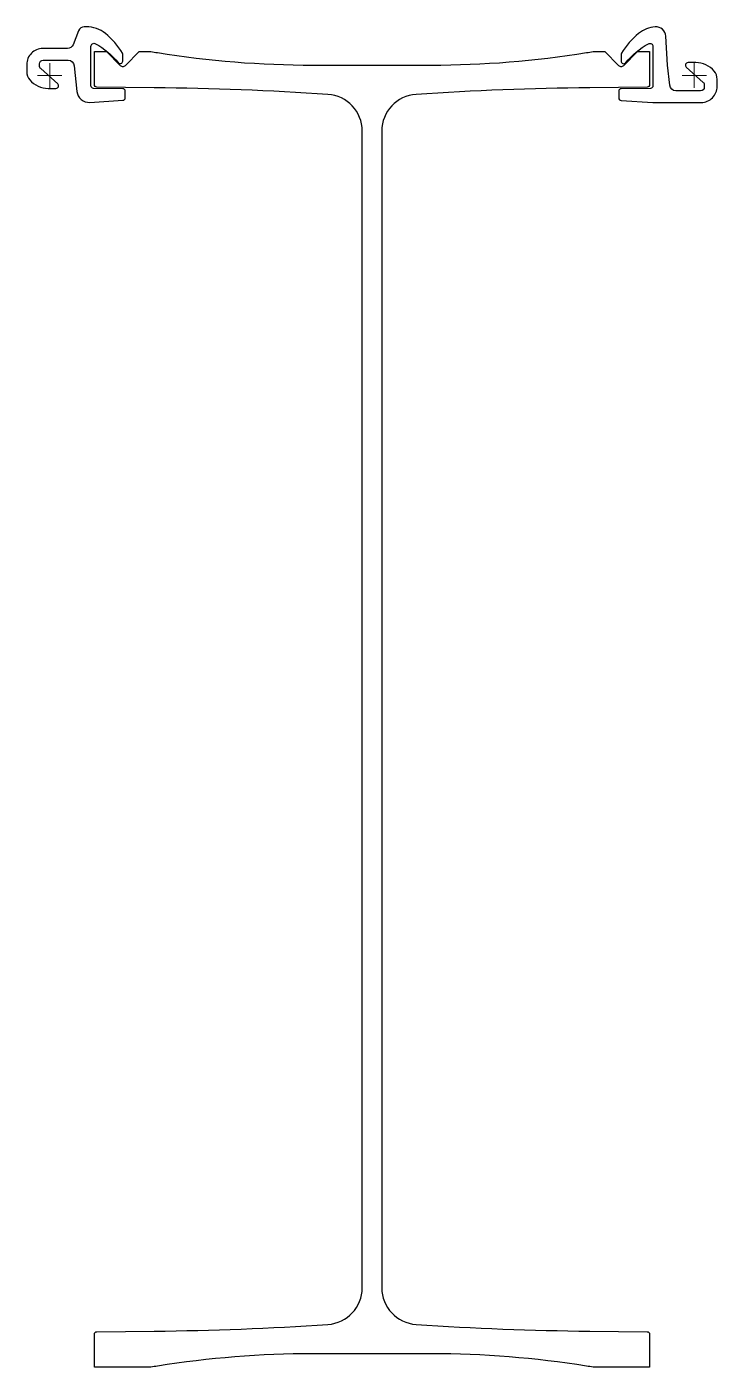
# Model space of a CAD drawing. Header units: millimetres. Extents: x -19 to 546, y -1056 to 40.
import ezdxf

# ---------------------------------------------------------------- set-up
doc = ezdxf.new("R2010")
doc.units = ezdxf.units.MM
doc.layers.get('0').update_dxf_attribs({"lineweight": 25})
doc.layers.add('ref', color=252, linetype='Continuous', lineweight=5)

msp = doc.modelspace()

# ---------------------------------------------------------------- linework, layer by layer
at = {"elevation": 0}
for points in [[(61.7, -12.8, 0.411079), (59.8, -10.8), (35.7, -10.5, -0.411079), (33.7, -8.5), (33.7, 23.8, -0.567914), (37.4, 26, -0.101503), (55.9, 10.5, 0.710366), (59.7, 11.8), (59.7, 17.2, 0.135195), (59.5, 18.2, 0.089428), (45.5, 34.3, 0.17076), (29.8, 39.8), (28.2, 39.8, 0.311359), (23.5, 36.6), (19.2, 25.2, -0.311359), (14.5, 22), (-5.8, 22, 0.414214), (-18.8, 9), (-18.8, 3, 0.17875), (-16.3, -3.5, 0.219232), (-1.2, -10.5), (5.1, -10.5, 0.687281), (6.5, -6.8), (-7.3, 5.6, -0.212557), (-8.3, 7.9), (-8.3, 9.5, -0.414214), (-5.3, 12.5), (15.1, 12.5, -0.385273), (20.1, 8), (22.2, -13, 0.402787), (32.8, -22), (59.9, -20.3, 0.396562), (61.7, -18.3)], [(545.7, -3, 0.17875), (543.3, 3.5, 0.219232), (528.2, 10.5), (521.9, 10.5, 0.687281), (520.5, 6.8), (534.3, -5.6, -0.212557), (535.2, -7.9), (535.2, -9.5, -0.414214), (532.2, -12.5), (511.9, -12.5, -0.385273), (506.9, -8), (505.2, 8.4), (503.7, 32.2, 0.41996), (495.1, 39.7, 0.149445), (481.5, 34.3, 0.089428), (467.5, 18.2, 0.135195), (467.2, 17.2), (467.2, 11.8, 0.710366), (471.1, 10.5, -0.101503), (489.6, 26, -0.567914), (493.2, 23.8), (493.2, -8.5, -0.411079), (491.3, -10.5), (467.2, -10.8, 0.411079), (465.2, -12.8), (465.2, -18.4, 0.396562), (467.1, -20.4), (493.2, -22), (532.7, -22, 0.414214), (545.7, -9)], [(255.5, -991), (255.5, -45.4, 0.394764), (227.5, -15.5, 0.014216), (85.5, -10), (38.5, -9.5, -0.411288), (36.5, -7.5), (36.5, 19.5), (46.5, 19.5), (57.6, 8.3, 0.414214), (61.9, 8.3), (73, 19.5), (82.8, 19.5, -0.004475), (88.1, 18.7, 0.039881), (215.1, 8.5), (311.9, 8.5, 0.039881), (438.9, 18.7, -0.004475), (444.2, 19.5), (454, 19.5), (465.1, 8.3, 0.414214), (469.4, 8.3), (480.5, 19.5), (490.5, 19.5), (490.5, -7.5, -0.411288), (488.5, -9.5), (441.5, -10, 0.014216), (299.5, -15.5, 0.394764), (271.5, -45.4), (271.5, -991, 0.394764), (299.5, -1020.9, 0.014216), (441.5, -1026.4), (488.5, -1026.9, -0.411288), (490.5, -1028.9), (490.5, -1055.8), (444.2, -1055.8, -0.004475), (438.9, -1055, 0.039881), (311.9, -1044.9), (215.1, -1044.9, 0.039881), (88.1, -1055, -0.004475), (82.8, -1055.8), (36.5, -1055.8), (36.5, -1028.9, -0.411288), (38.5, -1026.9), (85.5, -1026.4, 0.014216), (227.5, -1020.9, 0.394764)]]:
    msp.add_lwpolyline(points, format="xyb", close=True, dxfattribs=at)
at = {"layer": 'ref'}
for p, q in [((10, 0), (-10, 0)), ((0, -10), (0, 10)), ((517, 0), (537, 0)), ((527, 10), (527, -10))]:
    msp.add_line(p, q, dxfattribs=at)

doc.saveas('drawing.dxf')
